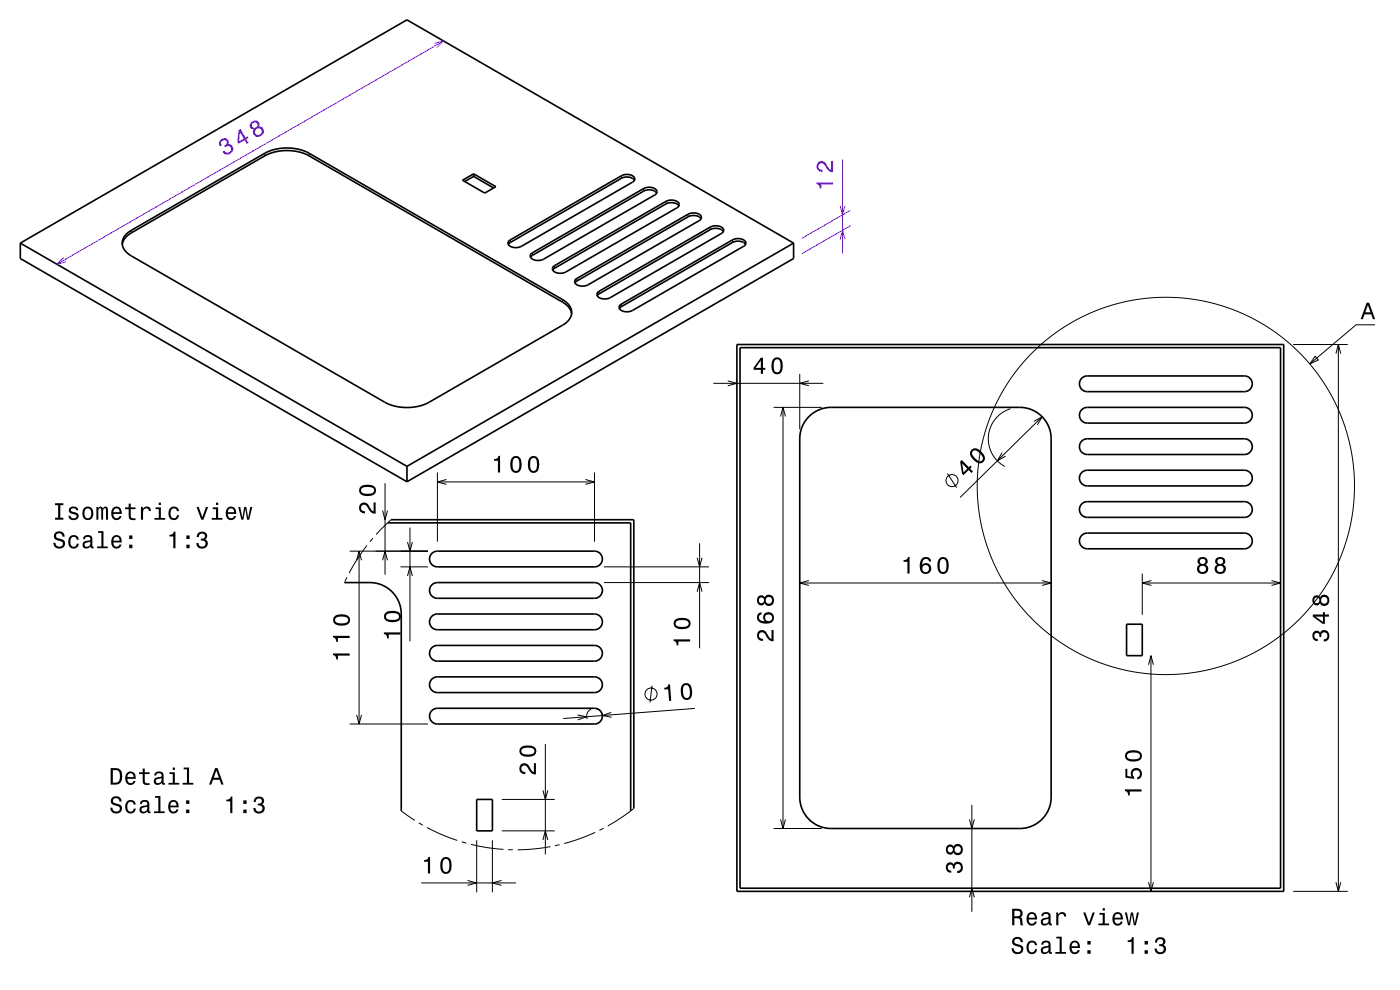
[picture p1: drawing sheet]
<svg xmlns="http://www.w3.org/2000/svg" width="297mm" height="210mm" viewBox="0 0 297 210" stroke-linecap="round" stroke-linejoin="round" font-family="sans-serif">
<g fill="none" stroke="#000" stroke-width=".21">
<path d="M56.2 32.5v.6M65.6 32.5v.6M131.8 37.3v.5M27.9 48.8v.6M108.3 50.9v.5M113 53.6v.6M117.7 56.3v.6M122.4 59.1v.5M136.5 40v.5M141.2 42.7v.6M146 45.4v.6M150.7 48.2v.5"/>
<path d="M155.4 50.9v.5M119.3 63.5v.6M127.1 61.8v.5M131.8 64.5v.5M169.7 79.3v11.8M274.3 73.1h11.6M279 75.6l.7 .8-1.8 .8zM283.4 75l.5-1.9 .5 1.9M283.9 73.1v116M291.7 68.9h-4l-9.8 8.3M151.3 81.3h23.4M154.4 80.8l1.9 .5-1.9 .5"/>
<path d="M164.1 86.4h10.2M165.6 88.3l.5-1.9 .5 1.9M166.1 86.4v89.3M171.6 80.8l-1.9 .5 1.9 .5M212.6 96l-1 1.8 1.7-1M214.4 86.7a6.7 6.7 0 0 0-4.7 5.7 6.7 6.7 0 0 0 3.5 6.5M219.3 89.4l1.8-1-1 1.7M221.1 88.4l-17.4 17.1M74.2 116.9h16.6M77.8 115.7l-2 2.9-1.7 3M79.1 114.2l-.6 .7M83 110.2l-3.2 3.2"/>
<path d="M92.8 100.2v14.7M126.1 100.2v14.7M201 100.5l1.9 2.9M73.1 123.5v.1M73.6 122.5l-.4 .9M85 120.2h5.8M128.1 120.2h22.3M128.1 123.6h22.3M169.7 123.7h53.3M171.6 123.1l-1.9 .6 1.9 .5M221.1 123.1l1.9 .6-1.9 .5M242.3 121.7v8.7"/>
<path d="M242.3 123.7h29.4M244.2 139.1v50M244.3 123.2l-2 .5 2 .5M269.7 123.2l2 .5-2 .5M74.2 153.6h16.6M125.4 150.4a1.67 1.67 0 0 0-.8 2.1M126.6 150.3a1.67 1.67 0 0 1 1.2 1.5M243.7 141l.5-1.9 .5 1.9M85.1 172l2.9 2M88.8 174.5l.9 .5M90.6 175.5l3.4 1.6 3 1.2M98 178.6l.9 .3"/>
<path d="M99.9 179.1l3.7 .7 3.2 .4M101.1 178.2v11.1M104.5 178.2v11.1M106.5 176.2h11.2M106.5 169.6h11.2M116.8 179.6l-3.5 .5-3.5 .2M118.7 179.2l-1 .2M126.3 176.6l-3.5 1.4-3.1 .9M128.1 175.7l-.9 .4M134.5 171.5l-2.6 1.9-3 1.8M164.1 175.7h10.2M165.6 173.8l.5 1.9 .5-1.9"/>
<path d="M205.7 173.8l.5 1.9 .5-1.9M206.2 170.7v22.7M107.8 180.2l1 .1M205.7 190.3l.5-1.9 .5 1.9M243.7 187.1l.5 2 .5-2M274.3 189.1h11.6M283.4 187.1l.5 2 .5-2"/>
<circle cx="202" cy="101.9" r="1.28"/>
<circle cx="247.3" cy="103.1" r="40"/>
</g>
<path d="M180.5 47.8l-10.4 6M180.5 44.6l-10.4 6" fill="none" stroke="#8000ff" stroke-width=".21"/>
<g fill="none" stroke="#000" stroke-width=".35">
<path d="M98.1 38.2l2.4-1.3 4.7 2.7-2.4 1.4zM100.5 37.4l-1.9 1.1M100.5 36.9v.5M100.5 37.4l4.2 2.5M134.6 38.2a2.25 2.25 0 0 0-2.8-.4l-23.5 13.6-.5 .4M4.3 51.6v3.2l82 47.4M4.3 51.6l82 47.3M4.3 51.6l82-47.4 82.1 47.4M25.9 51.8a3.5 3.5 0 0 1 2-2.4l28.3-16.3a10.4 10.4 0 0 1 9.4 0l53.7 31a3.6 3.6 0 0 1 2 2.4M26.8 49.6l1.1-.8 28.3-16.3a10.4 10.4 0 0 1 9.4 0l53.7 31a2.82 2.82 0 0 1 1.5 4.2l-.7 .7-.8 .6-28.3 16.3a10.4 10.4 0 0 1-9.4 0l-53.7-31a2.82 2.82 0 0 1-1.5-4.1zM108 51.1l23.8-13.8a2.18 2.18 0 0 1 2.8 .5v.5l-.4 .3-23.6 13.6a2.18 2.18 0 0 1-2.8-.5zM112.7 53.8l24-13.9a2.1 2.1 0 0 1 2.7 .6l-.1 .5-.4 .4-23.6 13.6a2.18 2.18 0 0 1-2.8-.6z"/>
<path d="M117.4 56.6l23.8-13.9a2.18 2.18 0 0 1 2.9 .6l-.1 .4-.4 .4-23.6 13.6a2.18 2.18 0 0 1-2.8-.5zM122.1 59.3l24-13.9a2.1 2.1 0 0 1 2.7 .6l-.1 .4-.4 .4-23.5 13.6a2.18 2.18 0 0 1-2.9-.5zM139.3 41a2.24 2.24 0 0 0-2.8-.5l-23.5 13.7-.5 .4M144 43.7a2.25 2.25 0 0 0-2.8-.4l-23.5 13.6-.4 .4M148.7 46.4a2.24 2.24 0 0 0-2.7-.4l-23.6 13.6-.4 .4M153.5 49.1a2.25 2.25 0 0 0-2.8-.4l-23.6 13.6-.4 .4M158.2 51.8a2.24 2.24 0 0 0-2.8-.4l-23.6 13.6-.4 .5M168.4 51.6l-82.1 47.3M168.4 51.6v3.2l-82.1 47.4M126.8 62l23.9-13.8a2.18 2.18 0 0 1 2.8 .5l-.1 .5-.4 .3-23.5 13.6a2.18 2.18 0 0 1-2.9-.5zM131.5 64.7l23.9-13.8a2.18 2.18 0 0 1 2.8 .5l-.1 .5-.4 .3-23.5 13.7a2.17 2.17 0 0 1-2.8-.6zM156.3 73.1h116v116h-116z"/>
<path d="M157 73.7h114.7v114.7h-114.7zM86.3 98.9v3.3M171.6 88.4a6.6 6.6 0 0 1 4.7-2h40a6.7 6.7 0 0 1 6.7 6.7v76a6.7 6.7 0 0 1-6.7 6.6h-40a6.7 6.7 0 0 1-6.6-6.6v-76a6.6 6.6 0 0 1 1.9-4.7zM229.5 93.5l.4-.3 .8-.1h33.3a1.67 1.67 0 0 1 1.7 1.6 1.67 1.67 0 0 1-1.7 1.7h-33.3a1.67 1.67 0 0 1-1.6-1 1.67 1.67 0 0 1 .4-1.9zM229.5 86.9l.4-.3 .8-.2h33.3a1.67 1.67 0 0 1 1.7 1.7 1.67 1.67 0 0 1-1.7 1.6h-33.3a1.67 1.67 0 0 1-1.6-1 1.67 1.67 0 0 1 .4-1.8zM229.5 80.2l.7-.4 .5-.1h33.3a1.67 1.67 0 0 1 1.7 1.7 1.67 1.67 0 0 1-1.7 1.7h-33.3a1.67 1.67 0 0 1-1.6-1.1 1.67 1.67 0 0 1 .4-1.8zM82.2 110.9h51.6v61.1M83 110.2h51.5v61.3M91.7 117.4l.6-.4 .5-.1h33.3a1.67 1.67 0 0 1 1.7 1.7 1.67 1.67 0 0 1-1.7 1.6h-33.3a1.67 1.67 0 0 1-1.6-1 1.67 1.67 0 0 1 .5-1.8zM229.5 113.5l.7-.3 .5-.1h33.3a1.67 1.67 0 0 1 1.7 1.6 1.67 1.67 0 0 1-1.7 1.7h-33.3a1.67 1.67 0 0 1-1.6-1 1.67 1.67 0 0 1 .4-1.9zM229.5 106.9l.7-.4 .5-.1h33.3a1.67 1.67 0 0 1 1.7 1.7 1.67 1.67 0 0 1-1.7 1.6h-33.3a1.67 1.67 0 0 1-1.6-1 1.67 1.67 0 0 1 .4-1.8zM229.5 100.2l.7-.4 .5-.1h33.3a1.67 1.67 0 0 1 1.7 1.7 1.67 1.67 0 0 1-1.7 1.7h-33.3a1.67 1.67 0 0 1-1.6-1.1 1.67 1.67 0 0 1 .4-1.8z"/>
<path d="M73.1 123.6h5.4a6.7 6.7 0 0 1 6.6 6.6v41.8M91.7 137.4l.6-.4 .5-.1h33.3a1.67 1.67 0 0 1 1.7 1.7 1.67 1.67 0 0 1-1.7 1.6h-33.3a1.67 1.67 0 0 1-1.6-1 1.67 1.67 0 0 1 .5-1.8zM91.7 130.7l.6-.4 .5-.1h33.3a1.67 1.67 0 0 1 1.7 1.7 1.67 1.67 0 0 1-1.7 1.7h-33.3a1.67 1.67 0 0 1-1.6-1.1 1.67 1.67 0 0 1 .5-1.8zM91.7 124l.6-.3 .5-.1h33.3a1.67 1.67 0 0 1 1.7 1.6 1.67 1.67 0 0 1-1.7 1.7h-33.3a1.67 1.67 0 0 1-1.6-1 1.67 1.67 0 0 1 .5-1.9zM239 132.4h3.3v6.7h-3.3zM91.7 150.7l.6-.4 .5-.1h33.3a1.67 1.67 0 0 1 1.7 1.7 1.67 1.67 0 0 1-1.7 1.7h-33.3a1.67 1.67 0 0 1-1.6-1.1 1.67 1.67 0 0 1 .5-1.8zM91.7 144l.6-.3 .5-.1h33.3a1.67 1.67 0 0 1 1.7 1.6 1.67 1.67 0 0 1-1.7 1.7h-33.3a1.67 1.67 0 0 1-1.6-1 1.67 1.67 0 0 1 .5-1.9zM101.1 169.6h3.4v6.6h-3.4z"/>
</g>
<g fill="#000">
<path d="M161.4 75.9l-1.5 2.1v.4h1.5v.9h.5v-.9h.5v-.4h-.5v-2.1zM161.4 76.5v1.5h-1.1zM164 76.2a2.67 2.67 0 0 0 .3 3.1 1.14 1.14 0 0 0 1.7-.9 2.31 2.31 0 0 0-.6-2.5l-.5-.1-.6 .1zM164.5 76.3h.7a2.37 2.37 0 0 1 0 2.6h-.7a2.37 2.37 0 0 1 0-2.6z" fill-rule="evenodd"/>
<path d="M289.9 64.2l-1.2 3.5h.4l.4-1h1.4l.4 1h.4l-1.3-3.5zM290.2 64.7l.5 1.6h-1z" fill-rule="evenodd"/>
<path d="M203.7 97.9l.4 2.6 .3 .3 1.1-1.1 .6 .6 .3-.3-.6-.6 .4-.4-.3-.2-.4 .3-1.5-1.5zM204.1 98.3l1.1 1.1-.8 .8zM206.1 95.4a1.43 1.43 0 0 0 .4 2.1 1.42 1.42 0 0 0 2.1 .5 1.42 1.42 0 0 0-.4-2.2 1.51 1.51 0 0 0-2.1-.4zM206.4 95.7l.3-.2a2.37 2.37 0 0 1 1.8 1.9l-.5 .5a2.37 2.37 0 0 1-1.8-1.9z" fill-rule="evenodd"/>
<path d="M254.3 118.4a.84 .84 0 0 0 .2 1.4 1.11 1.11 0 0 0-.4 1.5 1.11 1.11 0 0 0 1.5 .4 1.03 1.03 0 0 0 .7-.9 1.03 1.03 0 0 0-.5-1 .89 .89 0 0 0 .4-1.1 .89 .89 0 0 0-1.1-.6zM254.4 120.7a.71 .71 0 0 1 1.4 0 .71 .71 0 0 1-1.4 0zM254.5 119.1a.6 .6 0 0 1 1.2 0 .6 .6 0 0 1-1.2 0zM258.1 118.4a.84 .84 0 0 0 .1 1.4 1.11 1.11 0 0 0-.4 1.5 1.11 1.11 0 0 0 1.6 .4 1.03 1.03 0 0 0 .7-.9 1.03 1.03 0 0 0-.6-1 .89 .89 0 0 0 .4-1.1 .89 .89 0 0 0-1-.6zM258.1 120.7a.75 .75 0 0 1 1.5 0 .75 .75 0 0 1-1.5 0zM258.3 119.1a.59 .59 0 0 1 1.1 0 .59 .59 0 0 1-1.1 0z" fill-rule="evenodd"/>
<path d="M160.9 134a1.2 1.2 0 0 0-.2 1.3 1.2 1.2 0 0 0 1.2 .7v-.5a.7 .7 0 0 1-.9-.5 .7 .7 0 0 1 .5-.9 .7 .7 0 0 1 .9 .5 1.8 1.8 0 0 0 1.7 1.4v-2.4h-.4v1.9a2.23 2.23 0 0 1-1.2-1.4 1.11 1.11 0 0 0-1.6-.1zM160.8 130.2a1.33 1.33 0 0 0 0 1.4 1.33 1.33 0 0 0 1.3 .7 1.62 1.62 0 0 0 2.1-1.3 1.15 1.15 0 0 0-1.6-1.1 1.15 1.15 0 0 0-.3 1.9 1.02 1.02 0 0 1-1.3-.8 .59 .59 0 0 1 .6-.7v-.4zM162.3 131.1a.75 .75 0 0 1 1.5 0 .75 .75 0 0 1-1.5 0zM160.8 126.6a1.1 1.1 0 0 0-.1 1.2 1.1 1.1 0 0 0 1 .6l.5-.4a1.11 1.11 0 0 0 1.6 .4 1.11 1.11 0 0 0 .3-1.6 1.03 1.03 0 0 0-.9-.7 1.03 1.03 0 0 0-1 .6l-.1-.2a.84 .84 0 0 0-1.3 .1zM162.4 127.4a.71 .71 0 0 1 1.4 0 .71 .71 0 0 1-1.4 0zM161 127.4a.59 .59 0 0 1 1.1 0 .59 .59 0 0 1-1.1 0z" fill-rule="evenodd"/>
<path d="M191.7 118.8v.4h.8v2.5h.5v-3.6h-.4a.77 .77 0 0 1-.9 .7zM195.7 118.4a2.41 2.41 0 0 0 .1 3.3 1.16 1.16 0 0 0 1.6-.4 1.16 1.16 0 0 0-.2-1.5 1.16 1.16 0 0 0-1.6 0 1.02 1.02 0 0 1 .8-1.2 .58 .58 0 0 1 .7 .5h.4a1.12 1.12 0 0 0-.7-.9 1.12 1.12 0 0 0-1.1 .2zM195.6 120.6a.75 .75 0 0 1 1.5 0 .75 .75 0 0 1-1.5 0zM199.2 118.6a2.67 2.67 0 0 0 .3 3.1 1.14 1.14 0 0 0 1.7-1 2.31 2.31 0 0 0-.6-2.4l-.5-.2-.6 .2zM199.7 118.6h.7a2.37 2.37 0 0 1 0 2.7h-.7a2.38 2.38 0 0 1 0-2.7z" fill-rule="evenodd"/>
<path d="M278.7 134.1a1.17 1.17 0 0 0-.2 1.2 1.17 1.17 0 0 0 1.1 .7v-.4a.62 .62 0 0 1-.8-.4 .62 .62 0 0 1 .3-.8 .62 .62 0 0 1 .8 .2v.5h.4a.72 .72 0 0 1 .4-.9 .72 .72 0 0 1 1 .5 .72 .72 0 0 1-.5 .9h-.4v.5a1.18 1.18 0 0 0 1.2-1.5 1.18 1.18 0 0 0-1.8-.6l-.2 .2a.86 .86 0 0 0-1.3-.1zM278.5 130.3v.5l2.1 1.5h.5v-1.5h.8v-.5h-.8v-.5h-.4v.5zM279.1 130.8h1.6v1.1zM278.7 126.6a1.05 1.05 0 0 0-.2 1.3 1.05 1.05 0 0 0 1.2 .4l.3-.3a1.11 1.11 0 0 0 1.6 .4 1.11 1.11 0 0 0 .3-1.6 1.03 1.03 0 0 0-.9-.7 1.03 1.03 0 0 0-1 .6l-.1-.2a.85 .85 0 0 0-1.2 .1zM280.2 127.4a.75 .75 0 0 1 1.5 0 .75 .75 0 0 1-1.5 0zM278.8 127.4a.6 .6 0 0 1 1.2 0 .6 .6 0 0 1-1.2 0z" fill-rule="evenodd"/>
<path d="M238.6 167.4v.4a.77 .77 0 0 1 .7 .9h.4v-.8h2.5v-.5zM238.7 163.1v1.9l1.9 .2v-.4a.8 .8 0 0 1-.2-1.2 .8 .8 0 0 1 1.2 .1 .8 .8 0 0 1-.3 1.2v.4a1.21 1.21 0 0 0 1-1.5 1.21 1.21 0 0 0-1.6-.8 1.21 1.21 0 0 0-.6 1.8l-.9-.2v-1.5zM239.1 159.4a1.13 1.13 0 0 0-.4 1.3 1.13 1.13 0 0 0 1 .8 2.28 2.28 0 0 0 2.5-.6 1.14 1.14 0 0 0-.9-1.7 2.86 2.86 0 0 0-2.2 .2zM239.2 160a2.37 2.37 0 0 1 2.6 0v.7a2.37 2.37 0 0 1-2.6 0z" fill-rule="evenodd"/>
<path d="M200.9 183.2a1.17 1.17 0 0 0-.2 1.3 1.17 1.17 0 0 0 1.1 .6v-.4a.62 .62 0 0 1-.8-.4 .62 .62 0 0 1 .3-.7 .62 .62 0 0 1 .8 .2l.1 .5h.4a.72 .72 0 0 1 .4-1 .72 .72 0 0 1 .9 .5 .72 .72 0 0 1-.5 .9l-.3 .1v.4a1.18 1.18 0 0 0 1.2-1.5 1.18 1.18 0 0 0-1.9-.6l-.1 .2a.86 .86 0 0 0-1.4-.1zM200.9 179.4a1.06 1.06 0 0 0-.2 1.4 1.06 1.06 0 0 0 1.3 .4l.3-.4a1.11 1.11 0 0 0 1.5 .5 1.11 1.11 0 0 0 .4-1.6 1.03 1.03 0 0 0-.9-.7 1.03 1.03 0 0 0-1 .6l-.1-.2a.84 .84 0 0 0-1.3 0zM202.5 180.2a.71 .71 0 0 1 1.4 0 .71 .71 0 0 1-1.4 0zM201 180.2a.6 .6 0 0 1 1.2 0 .6 .6 0 0 1-1.2 0z" fill-rule="evenodd"/>
<path d="M214.7 192.8v3.5h.5v-1.5a.85 .85 0 0 1 1.2 .5l.1 1h.6l-.3-1.5-.3-.2a.97 .97 0 0 0 .4-1.2 .97 .97 0 0 0-1-.6zM215.2 193.2a1.09 1.09 0 0 1 1.2 .3 .61 .61 0 0 1 0 .7 .61 .61 0 0 1-.7 .2h-.5zM218.1 193.8a1.54 1.54 0 0 0 .8 2.6 1.06 1.06 0 0 0 1.1-.9h-.5l-.2 .3-.4 .2a.76 .76 0 0 1-.7-1h1.8a1.17 1.17 0 0 0-.5-1.3 1.17 1.17 0 0 0-1.4 .1zM218.4 194.1a.66 .66 0 0 1 .8-.2 .66 .66 0 0 1 .3 .8h-1.3zM221.2 193.7l-.3 .6h.4a.55 .55 0 0 1 .7-.5 .55 .55 0 0 1 .3 .8h-.2a1 1 0 0 0-1 .3 1 1 0 0 0-.3 1 .94 .94 0 0 0 1.7 0l.1 .3 .5 .1v-.4h-.2v-.2v-1.4a1.02 1.02 0 0 0-.7-.8 1.02 1.02 0 0 0-1 .2zM221.3 195.2l1.1-.3a.77 .77 0 0 1-.2 .9 .77 .77 0 0 1-.9 .1l-.1-.4zM224.1 193.6v2.7h.4v-1.6a.66 .66 0 0 1 .4-.8 .66 .66 0 0 1 .8 .3v.2h.5a.89 .89 0 0 0-.7-.9 .89 .89 0 0 0-1 .5v-.4zM229.8 193.6l1 2.7h.5l1-2.7h-.5l-.8 2.1-.7-2.1zM233.2 193.7v.3h.7v1.9h-.9v.4h2.3v-.4h-.9v-2.2zM233.9 192.6v.6h.5v-.6zM236.3 193.8a1.54 1.54 0 0 0 .8 2.6 1.05 1.05 0 0 0 1.1-.9h-.5l-.2 .3-.4 .2a.75 .75 0 0 1-.7-1h1.8a1.16 1.16 0 0 0-.5-1.3 1.16 1.16 0 0 0-1.4 .1zM236.6 194.1a.66 .66 0 0 1 .8-.2 .66 .66 0 0 1 .4 .8h-1.4zM238.6 193.6l.7 2.7h.4l.4-2.3 .4 2.3h.5l.6-2.7h-.4l-.5 2.3-.3-2.3h-.5l-.4 2.3-.4-2.3z" fill-rule="evenodd"/>
<path d="M215 199a.96 .96 0 0 0-.3 1.1 .96 .96 0 0 0 1 .6 .77 .77 0 0 1 .9 .9 .84 .84 0 0 1-1 .4 .84 .84 0 0 1-.6-.8h-.4a1.21 1.21 0 0 0 1.5 1.2 1.21 1.21 0 0 0 .7-1.8l-1.2-.4a.58 .58 0 0 1-.4-.8 .58 .58 0 0 1 .9-.2l.2 .1 .2 .6h.5a1.16 1.16 0 0 0-.7-1.1 1.16 1.16 0 0 0-1.3 .2zM218.1 199.9a1.52 1.52 0 0 0 .8 2.5 1.05 1.05 0 0 0 1.1-1.1h-.4a.67 .67 0 0 1-.6 .7 .67 .67 0 0 1-.7-.6 1.12 1.12 0 0 1 .6-1.5 .6 .6 0 0 1 .7 .6h.4a1.09 1.09 0 0 0-.8-1 1.09 1.09 0 0 0-1.1 .4zM221.2 199.7l-.3 .7h.4a.55 .55 0 0 1 .7-.5 .55 .55 0 0 1 .3 .7l-.2 .1a1 1 0 0 0-1 .2 1 1 0 0 0-.3 1 .94 .94 0 0 0 1.7 .1l.1 .3h.5v-.3l-.2-.1v-.2v-1.4a1.02 1.02 0 0 0-.7-.8 1.02 1.02 0 0 0-1 .2zM221.3 201.3l1.1-.4a.77 .77 0 0 1-.2 .9 .77 .77 0 0 1-.9 .1l-.1-.3zM224.1 198.7v.4h.7v2.8h-.9v.4h2.2v-.4h-.9v-3.2zM227.2 199.9a1.54 1.54 0 0 0 .8 2.5 1.06 1.06 0 0 0 1.1-.9h-.5l-.2 .4-.4 .1a.76 .76 0 0 1-.7-.9h1.8a1.16 1.16 0 0 0-.5-1.4 1.16 1.16 0 0 0-1.4 .2zM227.5 200.1a.66 .66 0 0 1 .8-.1 .66 .66 0 0 1 .3 .7h-1.3zM230.7 201.6v.7h.7v-.7zM230.7 199.6v.8h.7v-.8z" fill-rule="evenodd"/>
<path d="M239.2 199.5v.3h.8v2.5h.5v-3.5h-.3a.77 .77 0 0 1-1 .7zM242.8 201.6v.7h.7v-.7zM242.8 199.6v.8h.7v-.8zM245.3 199.1l-.3 .9h.5a.62 .62 0 0 1 .3-.8 .62 .62 0 0 1 .8 .3 .62 .62 0 0 1-.2 .8h-.5v.4a.72 .72 0 0 1 .9 .4 .72 .72 0 0 1-.4 1 .72 .72 0 0 1-.9-.6l-.1-.3h-.5a1.18 1.18 0 0 0 1.5 1.2 1.18 1.18 0 0 0 .6-1.8l-.2-.2a.97 .97 0 0 0 .2-1.3 .97 .97 0 0 0-1.3-.2z" fill-rule="evenodd"/>
</g>
<path d="M173.2 38.7v.3a.78 .78 0 0 1 .7 1h.4v-.9h2.4v-.4zM173.5 34.5a1.2 1.2 0 0 0-.2 1.3 1.2 1.2 0 0 0 1.2 .7v-.5a.7 .7 0 0 1-.9-.5 .7 .7 0 0 1 .6-.9 .7 .7 0 0 1 .8 .5 1.8 1.8 0 0 0 1.7 1.4v-2.4h-.4v1.9a2.2 2.2 0 0 1-1.1-1.4 1.11 1.11 0 0 0-1.7-.1z" fill-rule="evenodd" fill="#8000ff"/>
<path d="M178.7 33.8v20M178.2 43.6l.5 2 .6-2M178.2 50.8l.5-2 .6 2" fill="none" stroke="#8000ff" stroke-width=".21"/>
<path d="M46.7 29.8a1.06 1.06 0 0 0-.1 1.3l.4-.3a.62 .62 0 0 1-.1-.8 .62 .62 0 0 1 .9-.2 .62 .62 0 0 1 .2 .8l-.4 .3 .2 .4a.72 .72 0 0 1 1-.1 .72 .72 0 0 1 0 1 .72 .72 0 0 1-1 0l-.2-.2-.4 .2a1.18 1.18 0 0 0 1.9 .3 1.18 1.18 0 0 0-.4-1.9h-.3a.9 .9 0 0 0-.2-1.2 .9 .9 0 0 0-1.2 .1zM50.6 27.5l-.3 2.6 .3 .4 1.3-.7 .4 .7 .4-.2-.4-.8 .4-.2-.2-.4-.4 .3-1.1-1.9zM50.9 28l.8 1.4-1 .6zM53.2 26a.84 .84 0 0 0-.2 1 .84 .84 0 0 0 .8 .5 1.11 1.11 0 0 0 .4 1.5 1.11 1.11 0 0 0 1.6-.5 1.03 1.03 0 0 0 .1-1.1 1.03 1.03 0 0 0-1-.6 .89 .89 0 0 0-.2-1.1 .89 .89 0 0 0-1.1 0zM54.1 27.9a.71 .71 0 0 1 1.4 0 .71 .71 0 0 1-1.4 0zM53.4 26.6a.6 .6 0 0 1 1.2 0 .6 .6 0 0 1-1.2 0z" fill-rule="evenodd" fill="#8000ff"/>
<path d="M92.2 9.2l1.9-.5-1.4 1.4M94.1 8.7l-82 47.4M13.5 54.6l-1.4 1.5 1.9-.6" fill="none" stroke="#8000ff" stroke-width=".21"/>
<g fill="#000">
<path d="M11.7 113a.96 .96 0 0 0-.2 1.1 .96 .96 0 0 0 .9 .6 .77 .77 0 0 1 .9 .9 .84 .84 0 0 1-.9 .3 .84 .84 0 0 1-.6-.8h-.5a1.21 1.21 0 0 0 1.5 1.3 1.21 1.21 0 0 0 .7-1.8l-1.2-.4a.58 .58 0 0 1-.3-.8 .58 .58 0 0 1 .8-.2l.2 .1 .3 .5h.4a1.16 1.16 0 0 0-.7-1.1 1.16 1.16 0 0 0-1.3 .3zM14.8 113.9a1.53 1.53 0 0 0 .8 2.5 1.06 1.06 0 0 0 1.1-1.1h-.4a.67 .67 0 0 1-.6 .7 .67 .67 0 0 1-.7-.6 1.12 1.12 0 0 1 .6-1.5 .6 .6 0 0 1 .7 .6h.4a1.09 1.09 0 0 0-.7-1 1.09 1.09 0 0 0-1.2 .4zM17.9 113.7l-.3 .7h.4a.55 .55 0 0 1 .7-.6 .55 .55 0 0 1 .4 .8l-.2 .1a1 1 0 0 0-1.1 .2 1 1 0 0 0-.2 1 .93 .93 0 0 0 1.6 0l.1 .3 .6 .1v-.3l-.3-.1v-1.6a1.02 1.02 0 0 0-.7-.8 1.02 1.02 0 0 0-1 .2zM18.1 115.2l1-.3a.77 .77 0 0 1-.1 .9 .77 .77 0 0 1-.9 .1l-.2-.4zM20.8 112.7v.3h.7v2.9h-.9v.4h2.3v-.4h-.9v-3.2zM23.9 113.9a1.54 1.54 0 0 0 .8 2.5 1.05 1.05 0 0 0 1.1-.9h-.5l-.2 .4-.4 .1a.76 .76 0 0 1-.6-.9h1.7a1.16 1.16 0 0 0-.5-1.4 1.16 1.16 0 0 0-1.4 .2zM24.2 114.1a.66 .66 0 0 1 .8-.1 .66 .66 0 0 1 .4 .7h-1.3zM27.4 115.5v.8h.7v-.8zM27.4 113.6v.7h.7v-.7z" fill-rule="evenodd"/>
<path d="M11.7 106.7v.5h.6v2.6h-.6v.4h1.7v-.4h-.6v-2.6h.6v-.5zM14.8 107.7a.76 .76 0 0 0-.2 .8 .76 .76 0 0 0 .7 .5l.9 .3a.63 .63 0 0 1-.6 .7 .63 .63 0 0 1-.6-.6h-.5a1.06 1.06 0 0 0 1.2 .9 1.06 1.06 0 0 0 .9-1.2l-.4-.3-1.1-.4a.53 .53 0 0 1 .4-.6 .53 .53 0 0 1 .7 .5h.4a1.03 1.03 0 0 0-.7-.9 1.03 1.03 0 0 0-1.1 .3zM17.8 107.8a1.53 1.53 0 0 0 .8 2.5 1.48 1.48 0 0 0 1.2-1.4 1.48 1.48 0 0 0-1.2-1.5l-.5 .1zM18.1 108.1a.67 .67 0 0 1 .7-.2 .67 .67 0 0 1 .5 .5 1.11 1.11 0 0 1-.7 1.5 1.17 1.17 0 0 1-.5-1.8zM20.5 107.5v2.7h.4v-2l.2-.4h.3l.1 .3v2.1h.4v-2l.3-.4 .2 .1 .1 .4v1.9h.4v-1.8a.69 .69 0 0 0-.5-1l-.6 .4-.2-.3-.3-.1-.5 .4v-.3zM23.9 107.8a1.54 1.54 0 0 0 .8 2.5 1.05 1.05 0 0 0 1.1-.8h-.5l-.2 .3-.4 .1a.76 .76 0 0 1-.6-.9h1.7a1.16 1.16 0 0 0-.5-1.3 1.16 1.16 0 0 0-1.4 .1zM24.2 108a.66 .66 0 0 1 .8-.1 .66 .66 0 0 1 .4 .7h-1.3zM27.3 106.8v.8h-.8v.4h.8v1.8a1.04 1.04 0 0 0 1.5 .5v-.4a.68 .68 0 0 1-1-.3l-.1-1.6h1.1v-.4h-1.1v-.8zM29.9 107.5v2.7h.4v-1.5a.66 .66 0 0 1 .4-.8 .66 .66 0 0 1 .8 .2l.1 .3h.4a.89 .89 0 0 0-.7-.9 .89 .89 0 0 0-1 .5v-.5zM33 107.6v.4h.7v1.9h-.9v.3h2.2v-.3h-.9v-2.3zM33.7 106.6v.5h.4v-.5zM36 107.8a1.52 1.52 0 0 0 .9 2.5 1.05 1.05 0 0 0 1.1-1h-.4a.67 .67 0 0 1-.7 .6 .67 .67 0 0 1-.7-.6 1.12 1.12 0 0 1 .7-1.5 .6 .6 0 0 1 .6 .6h.5a1.09 1.09 0 0 0-.8-.9 1.09 1.09 0 0 0-1.2 .3zM41.7 107.5l1 2.7h.5l1-2.7h-.5l-.8 2.2-.7-2.2zM45.1 107.6v.4h.7v1.9h-.9v.3h2.3v-.3h-.9v-2.3zM45.8 106.6v.5h.5v-.5zM48.2 107.8a1.54 1.54 0 0 0 .8 2.5 1.06 1.06 0 0 0 1.1-.8h-.5l-.2 .3-.4 .1a.76 .76 0 0 1-.7-.9h1.8a1.17 1.17 0 0 0-.5-1.4 1.17 1.17 0 0 0-1.4 .2zM48.5 108a.66 .66 0 0 1 .8-.1 .66 .66 0 0 1 .4 .7h-1.4zM50.5 107.5l.7 2.7h.4l.4-2.3 .4 2.3h.5l.6-2.7h-.4l-.5 2.3-.4-2.3h-.4l-.4 2.3-.4-2.3z" fill-rule="evenodd"/>
<path d="M35.9 113.4v.4h.9v2.5h.4v-3.5h-.3a.77 .77 0 0 1-1 .6zM39.5 115.5v.8h.7v-.8zM39.5 113.6v.7h.7v-.7zM42 113.1l-.3 .8h.5a.62 .62 0 0 1 .3-.7 .62 .62 0 0 1 .8 .2 .62 .62 0 0 1-.2 .8l-.5 .1v.4a.72 .72 0 0 1 1 .4 .72 .72 0 0 1-.5 .9 .72 .72 0 0 1-.9-.5l-.1-.3h-.4a1.18 1.18 0 0 0 1.5 1.2 1.18 1.18 0 0 0 .6-1.8l-.3-.2a.9 .9 0 0 0 .4-1.1 .9 .9 0 0 0-1.1-.5z" fill-rule="evenodd"/>
<path d="M76.4 106.9a1.2 1.2 0 0 0-.1 1.3 1.2 1.2 0 0 0 1.1 .7v-.5a.7 .7 0 0 1-.8-.5 .7 .7 0 0 1 .5-.8 .7 .7 0 0 1 .8 .5 1.8 1.8 0 0 0 1.8 1.4v-2.4h-.4v1.9a2.2 2.2 0 0 1-1.2-1.5 1.1 1.1 0 0 0-1.7-.1zM76.6 103.1a1.13 1.13 0 0 0-.4 1.2 1.13 1.13 0 0 0 1 .9 2.28 2.28 0 0 0 2.5-.7 1.14 1.14 0 0 0-.9-1.6 2.85 2.85 0 0 0-2.2 .2zM76.7 103.7a2.38 2.38 0 0 1 2.6 0v.7a2.37 2.37 0 0 1-2.6 0z" fill-rule="evenodd"/>
<path d="M104.8 97.4v.3h.8v2.5h.5v-3.5h-.4a.77 .77 0 0 1-.9 .7zM108.6 97.2a2.68 2.68 0 0 0 .3 3 1.14 1.14 0 0 0 1.7-.9 2.31 2.31 0 0 0-.6-2.5l-.5-.1-.6 .1zM109.1 97.2h.7a2.37 2.37 0 0 1 0 2.6h-.7a2.38 2.38 0 0 1 0-2.6zM112.3 97.2a2.68 2.68 0 0 0 .4 3 1.14 1.14 0 0 0 1.6-.9 2.31 2.31 0 0 0-.6-2.5l-.5-.1-.5 .1zM112.9 97.2h.6a2.37 2.37 0 0 1 0 2.6h-.6a2.38 2.38 0 0 1 0-2.6z" fill-rule="evenodd"/>
<path d="M70.7 138.6v.4a.77 .77 0 0 1 .6 .9h.4v-.8h2.5v-.5zM70.7 134.9v.3a.77 .77 0 0 1 .6 1h.4v-.9h2.5v-.4zM71.1 130.6a1.13 1.13 0 0 0-.4 1.2 1.13 1.13 0 0 0 1 .8 2.29 2.29 0 0 0 2.5-.6 1.14 1.14 0 0 0-.9-1.6 2.86 2.86 0 0 0-2.2 .2zM71.2 131.2a2.37 2.37 0 0 1 2.6 0v.6a2.38 2.38 0 0 1-2.6 0z" fill-rule="evenodd"/>
<path d="M81.4 134.1v.4a.77 .77 0 0 1 .7 .9h.4v-.8h2.5v-.5zM81.9 129.9a1.13 1.13 0 0 0-.4 1.2 1.13 1.13 0 0 0 1 .8 2.29 2.29 0 0 0 2.5-.6 1.14 1.14 0 0 0-1-1.7 2.86 2.86 0 0 0-2.1 .3zM82 130.4a2.38 2.38 0 0 1 2.6 0v.7a2.37 2.37 0 0 1-2.6 0z" fill-rule="evenodd"/>
<path d="M142.9 135.6v.4a.77 .77 0 0 1 .7 .9h.3v-.8h2.5v-.5zM143.3 131.4a1.13 1.13 0 0 0-.4 1.2 1.13 1.13 0 0 0 1 .8 2.29 2.29 0 0 0 2.5-.6 1.14 1.14 0 0 0-.9-1.7 2.9 2.9 0 0 0-2.2 .3zM143.4 131.9a2.36 2.36 0 0 1 2.6 0v.7a2.38 2.38 0 0 1-2.6 0z" fill-rule="evenodd"/>
<path d="M140.9 145.9v.4l.8-.1 .2 2.5h.5l-.3-3.6-.3 .1a.77 .77 0 0 1-.9 .7zM145 145a2.43 2.43 0 0 0 .2 3.4 1.13 1.13 0 0 0 1.6-1 2.31 2.31 0 0 0-.8-2.4l-.5-.1zM145.2 145.4h.7a2.38 2.38 0 0 1 .2 2.6h-.7a2.37 2.37 0 0 1-.2-2.6z" fill-rule="evenodd"/>
<path d="M23.8 169.2a.97 .97 0 0 0-.3 1.1 .97 .97 0 0 0 1 .6 .77 .77 0 0 1 .9 .9 .84 .84 0 0 1-1 .3 .84 .84 0 0 1-.6-.8h-.4a1.21 1.21 0 0 0 1.5 1.3 1.21 1.21 0 0 0 .7-1.8l-.8-.3a.72 .72 0 0 1-.8-.6 .7 .7 0 0 1 .7-.6 .7 .7 0 0 1 .6 .7h.5a1.17 1.17 0 0 0-.7-1.1 1.17 1.17 0 0 0-1.3 .3zM26.9 170.1a1.53 1.53 0 0 0 .8 2.5 1.05 1.05 0 0 0 1.1-1.1h-.4a.67 .67 0 0 1-.7 .7 .67 .67 0 0 1-.7-.6 1.11 1.11 0 0 1 .7-1.5 .59 .59 0 0 1 .7 .6h.4a1.09 1.09 0 0 0-.8-1 1.09 1.09 0 0 0-1.1 .4zM30 169.9l-.3 .7h.4a.55 .55 0 0 1 .7-.6 .55 .55 0 0 1 .3 .8l-.2 .1a1 1 0 0 0-1 .2 1 1 0 0 0-.3 1 .94 .94 0 0 0 1.7 0l.1 .3 .5 .1v-.4h-.2v-1.6a1.02 1.02 0 0 0-1.7-.6zM30.1 171.4l1.1-.3a.77 .77 0 0 1-.2 .9 .77 .77 0 0 1-.9 .1zM32.9 168.9v.3h.7v2.9h-.9v.4h2.2v-.4h-.9v-3.2zM36 170.1a1.54 1.54 0 0 0 .8 2.5 1.06 1.06 0 0 0 1.1-.9h-.5l-.2 .4-.4 .1a.76 .76 0 0 1-.7-.9h1.8a1.17 1.17 0 0 0-.5-1.4 1.17 1.17 0 0 0-1.4 .2zM36.3 170.3a.66 .66 0 0 1 .8-.2 .66 .66 0 0 1 .3 .8h-1.3zM39.5 171.7v.8h.7v-.8zM39.5 169.8v.7h.7v-.7z" fill-rule="evenodd"/>
<path d="M23.5 162.9v3.5h1.1a1.42 1.42 0 0 0 1.3-1.7 1.38 1.38 0 0 0-1.3-1.8zM23.9 163.4h1.1a1.89 1.89 0 0 1 0 2.5l-1.1 .1zM26.9 164a1.54 1.54 0 0 0 .8 2.5 1.06 1.06 0 0 0 1.1-.8h-.5l-.2 .3-.4 .1a.75 .75 0 0 1-.7-.9h1.8a1.17 1.17 0 0 0-.5-1.4 1.17 1.17 0 0 0-1.4 .2zM27.2 164.2a.66 .66 0 0 1 .8-.1 .66 .66 0 0 1 .3 .7h-1.3zM30.3 163v.8h-.8v.4h.8v1.8a1.05 1.05 0 0 0 1.4 .5v-.4a.68 .68 0 0 1-1-.3v-1.6h1v-.4h-1v-.8zM33 163.9l-.3 .6h.4a.55 .55 0 0 1 .7-.5 .55 .55 0 0 1 .4 .8h-.2a1 1 0 0 0-1.1 .2 1 1 0 0 0-.2 1.1 .94 .94 0 0 0 1.6 0l.1 .3h.6v-.3h-.3v-.3v-1.4a1.02 1.02 0 0 0-.7-.8 1.02 1.02 0 0 0-1 .3zM33.2 165.4l1.1-.3a.77 .77 0 0 1-.2 .8 .77 .77 0 0 1-.9 .1l-.1-.3zM36 163.8v.4h.7v1.9h-1v.3h2.3v-.3h-.9v-2.3zM36.6 162.8v.5h.5v-.5zM39 162.8v.4h.7v2.9h-1v.3h2.3v-.3h-.9v-3.3zM45.6 162.9l-1.2 3.5h.4l.4-1h1.4l.4 1h.4l-1.2-3.5zM45.9 163.4l.5 1.6h-1z" fill-rule="evenodd"/>
<path d="M48 169.6v.4h.8v2.5h.5v-3.5h-.3a.77 .77 0 0 1-1 .6zM51.6 171.7v.8h.7v-.8zM51.6 169.8v.7h.7v-.7zM54.1 169.3l-.3 .8h.5a.62 .62 0 0 1 .3-.8 .62 .62 0 0 1 .8 .3 .62 .62 0 0 1-.2 .8l-.5 .1v.4a.72 .72 0 0 1 .9 .4 .72 .72 0 0 1-.4 .9 .72 .72 0 0 1-.9-.5l-.1-.3h-.5a1.18 1.18 0 0 0 1.5 1.2 1.18 1.18 0 0 0 .6-1.9l-.2-.1a.91 .91 0 0 0 .4-1.1 .91 .91 0 0 0-1.1-.5z" fill-rule="evenodd"/>
<path d="M110.5 162.2a1.2 1.2 0 0 0-.2 1.3 1.2 1.2 0 0 0 1.1 .7v-.4a.7 .7 0 0 1-.8-.6 .7 .7 0 0 1 .5-.8 .7 .7 0 0 1 .9 .5 1.8 1.8 0 0 0 1.7 1.4v-2.4h-.4v1.9a2.23 2.23 0 0 1-1.2-1.5 1.11 1.11 0 0 0-1.6-.1zM110.6 158.4a1.13 1.13 0 0 0-.4 1.2 1.13 1.13 0 0 0 1 .9 2.28 2.28 0 0 0 2.5-.7 1.14 1.14 0 0 0-.9-1.6 2.85 2.85 0 0 0-2.2 .2zM110.7 159a2.38 2.38 0 0 1 2.6 0v.7a2.37 2.37 0 0 1-2.6 0z" fill-rule="evenodd"/>
<path d="M90 182.4v.4h.8v2.5h.4v-3.5h-.3a.77 .77 0 0 1-.9 .6zM93.7 182.2a2.68 2.68 0 0 0 .4 3.1 1.14 1.14 0 0 0 1.6-.9 2.31 2.31 0 0 0-.6-2.5l-.5-.1-.5 .1zM94.3 182.3h.6a2.38 2.38 0 0 1 0 2.6h-.6a2.38 2.38 0 0 1 0-2.6z" fill-rule="evenodd"/>
</g>
<g fill="none" stroke="#000" stroke-width=".21">
<path d="M75.7 118.8l.5-1.9 .5 1.9M76.2 116.9v36.7M81.2 118.8l.5-1.9 .5 1.9M81.2 108.3l.5 1.9 .5-1.9M81.7 102.5v19.4M86.5 115l.5 1.9 .5-1.9M87 111.9v24.1M92.8 102.2h33.3M94.7 101.7l-1.9 .5 1.9 .5M124.2 101.7l1.9 .5-1.9 .5M147.9 118.3l.5 1.9 .5-1.9M148.4 115.2v22.3"/>
<path d="M86.5 122.2l.5-2 .5 2M147.9 125.5l.5-1.9 .5 1.9M75.7 151.6l.5 2 .5-2M115.7 157.8v23.4M122.5 151.7l2 .3-1.9 .7M129.7 151.1l-1.9 .7 2 .3M138.3 145.5l-.4 3.5M147.4 150.3l-27.9 2.1M115.2 167.6l.5 2 .5-2M115.2 178.2l.5-2 .5 2M89.4 187.3h20.1M99.2 186.8l1.9 .5-1.9 .5"/>
<path d="M106.4 186.8l-1.9 .5 1.9 .5"/>
<circle cx="138.1" cy="147.2" r="1.28"/>
</g>
</svg>
